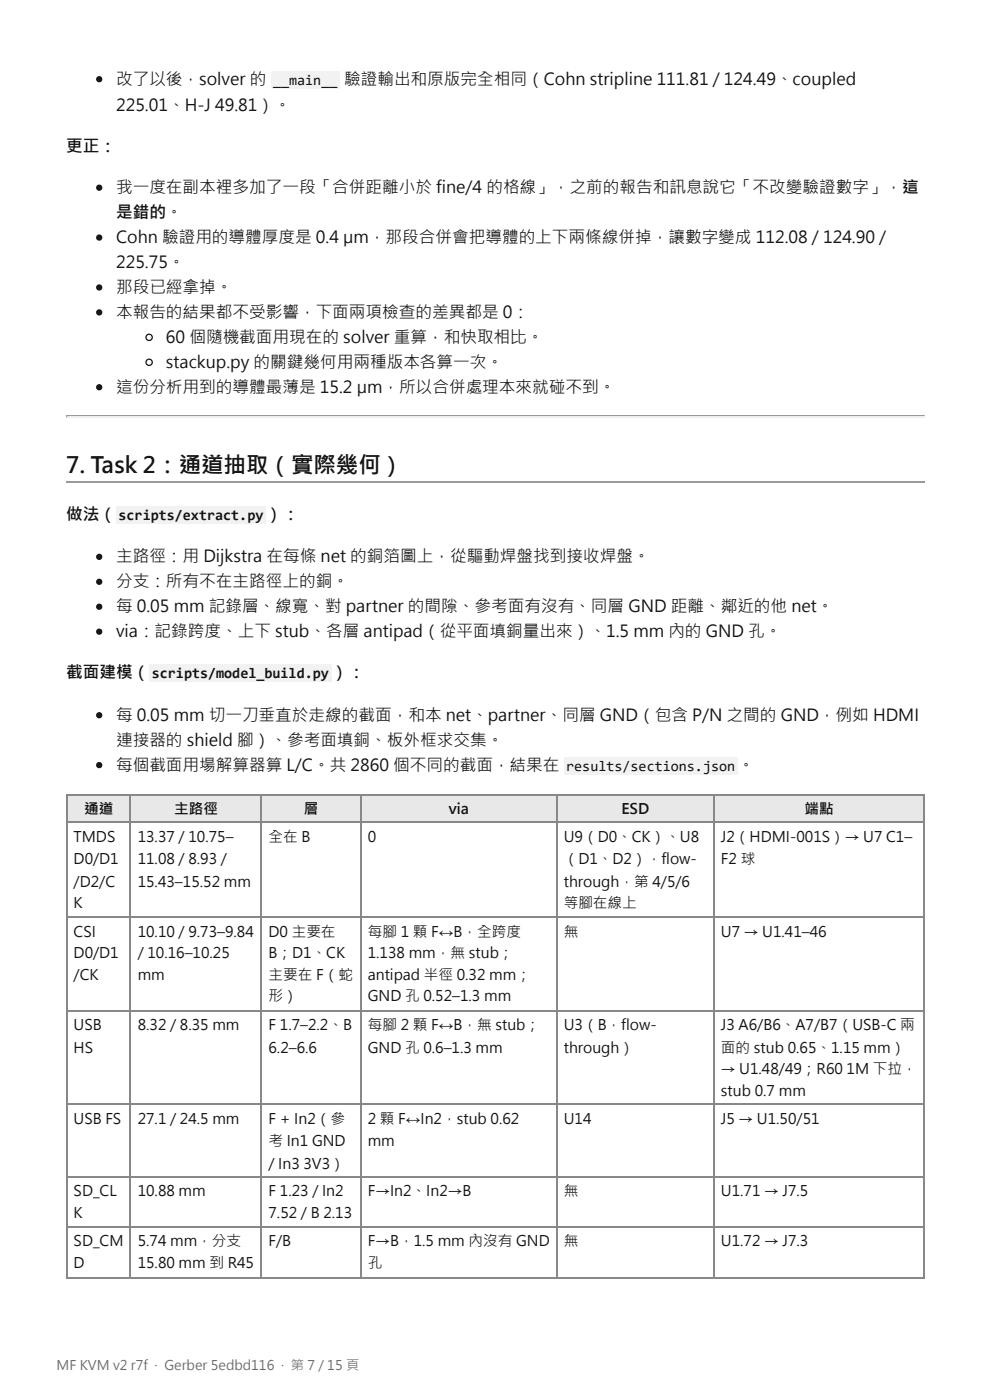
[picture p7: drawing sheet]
<svg xmlns="http://www.w3.org/2000/svg" width="210mm" height="297mm" viewBox="0 0 210 297" stroke-linecap="round" stroke-linejoin="round" font-family="sans-serif">
<defs><g id="words">
<text font-size="4.8" fill="#111" x="14" y="100.3">7. Task 2：通道抽取（實際幾何）</text>
<g font-size="3.5" fill="#111">
<text x="24.6" y="18">改了以後，solver 的</text>
<text x="73" y="18">驗證輸出和原版完全相同（Cohn stripline 111.81 / 124.49、coupled</text>
<text x="24.6" y="23.5">225.01、H-J 49.81）。</text>
<text x="14" y="32.3">更正：</text>
<text x="24.6" y="41">我一度在副本裡多加了一段「合併距離小於 fine/4 的格線」，之前的報告和訊息說它「不改變驗證數字」，這</text>
<text x="24.6" y="46.3">是錯的。</text>
<text x="24.6" y="51.6">Cohn 驗證用 的導體厚度是 0.4 µm，那段合併會把導體的上下兩條線併掉，讓數字變成 112.08 / 124.90 /</text>
<text x="24.6" y="56.9">225.75。</text>
<text x="24.6" y="62.2">那段已經拿掉。</text>
<text x="24.6" y="67.5">本報告的結果都不受影響，下面兩項檢查的差異都是 0：</text>
<text x="35.2" y="72.8">60 個隨機截面用 現在的 solver 重算，和快取相比。</text>
<text x="24.6" y="83.3">這份分析用 到的導體最薄是 15.2 µm，所以合併處理本來就碰不到。</text>
<text x="35.2" y="78.1">stackup.py 的關鍵幾何用 兩種版本各算一次。</text>
<text x="14" y="110.3">做法（</text>
<text x="56.4" y="110.3">）：</text>
<text x="24.6" y="119.3">主路徑：用 Dijkstra 在每條 net 的銅箔圖上，從驅動焊盤找到接收焊盤。</text>
<text x="24.6" y="124.6">分支：所有不在主路徑上的銅。</text>
<text x="24.6" y="129.9">每 0.05 mm 記錄層、線寬、對 partner 的間隙、參考面有沒有、同層 GND 距離、鄰近的他 net。</text>
<text x="24.6" y="135.2">via：記錄跨度、上下 stub、各層 antipad（從平面填銅量出來）、1.5 mm 內的 GND 孔。</text>
<text x="14" y="143.9">截面建模（</text>
<text x="70.3" y="143.9">）：</text>
<text x="24.6" y="152.9">每 0.05 mm 切一刀 垂直於走線的截面，和本 net、partner、同層 GND（包含 P/N 之間的 GND，例如 HDMI</text>
<text x="24.6" y="158.2">連接器的 shield 腳）、參考面填銅、板外框求交集。</text>
<text x="24.6" y="163.5">每個截面用 場解算器算 L/C。共 2860 個不同的截面，結果在</text>
<text x="156.4" y="163.5">。</text>
</g>
<g font-size="3.1" fill="#111">
<text x="57.9" y="18">__main__</text>
<text x="25.1" y="110.3">scripts/extract.py</text>
<text x="32.2" y="143.9">scripts/model_build.py</text>
<text x="120" y="163.5">results/sections.json</text>
<text x="17.8" y="172.8">通道</text>
<text x="36.9" y="172.8">主路徑</text>
<text x="64.4" y="172.8">層</text>
<text x="95.1" y="172.8">via</text>
<text x="131.8" y="172.8">ESD</text>
<text x="170.6" y="172.8">端點</text>
<text x="15.6" y="178.6">TMDS</text>
<text x="29.2" y="178.6">13.37 / 10.75–</text>
<text x="56.9" y="178.6">全在 B</text>
<text x="78" y="178.6">0</text>
<text x="119.5" y="178.6">U9（D0、CK）、U8</text>
<text x="152.9" y="178.6">J2（HDMI-001S）→ U7 C1–</text>
<text x="15.6" y="183.4">D0/D1</text>
<text x="29.2" y="183.4">11.08 / 8.93 /</text>
<text x="119.5" y="183.4">（D1、D2），flow-</text>
<text x="152.9" y="183.4">F2 球</text>
<text x="15.6" y="188.1">/D2/C</text>
<text x="29.2" y="188.1">15.43–15.52 mm</text>
<text x="119.5" y="188.1">through，第 4/5/6</text>
<text x="15.6" y="192.6">K</text>
<text x="119.5" y="192.6">等腳在線上</text>
<text x="15.6" y="198.7">CSI</text>
<text x="15.6" y="203.2">D0/D1</text>
<text x="29.2" y="198.7">10.10 / 9.73–9.84</text>
<text x="29.2" y="203.2">/ 10.16–10.25</text>
<text x="56.9" y="198.7">D0 主要在</text>
<text x="56.9" y="203.2">B；D1、CK</text>
<text x="78" y="198.7">每腳 1 顆 F↔ B，全跨度</text>
<text x="78" y="203.2">1.138 mm，無 stub；</text>
<text x="93" y="198.7">︎</text>
<text x="119.5" y="198.7">無</text>
<text x="152.9" y="198.7">U7 → U1.41–46</text>
<text x="15.6" y="208">/CK</text>
<text x="29.2" y="208">mm</text>
<text x="56.9" y="208">主要在 F（蛇</text>
<text x="78" y="208">antipad 半徑 0.32 mm；</text>
<text x="56.9" y="212.5">形）</text>
<text x="78" y="212.5">GND 孔 0.52–1.3 mm</text>
<text x="15.6" y="218.5">USB</text>
<text x="29.2" y="218.5">8.32 / 8.35 mm</text>
<text x="56.9" y="218.5">F 1.7–2.2、B</text>
<text x="78" y="218.5">每腳 2 顆 F↔ B，無 stub；</text>
<text x="93" y="218.5">︎</text>
<text x="119.5" y="218.5">U3（B，flow-</text>
<text x="152.9" y="218.5">J3 A6/B6、A7/B7（USB-C 兩</text>
<text x="15.6" y="223.3">HS</text>
<text x="56.9" y="223.3">6.2–6.6</text>
<text x="78" y="223.3">GND 孔 0.6–1.3 mm</text>
<text x="119.5" y="223.3">through）</text>
<text x="152.9" y="223.3">面的 stub 0.65、1.15 mm）</text>
<text x="152.9" y="227.8">→ U1.48/49；R60</text>
<text x="179.5" y="227.8">1M 下拉，</text>
<text x="152.9" y="232.6">stub 0.7 mm</text>
<text x="15.6" y="238.4">USB FS</text>
<text x="29.2" y="238.4">27.1 / 24.5 mm</text>
<text x="56.9" y="238.4">F + In2（參</text>
<text x="78" y="238.4">2 顆 F↔ In2，stub 0.62</text>
<text x="86.1" y="238.4">︎</text>
<text x="119.5" y="238.4">U14</text>
<text x="152.9" y="238.4">J5 → U1.50/51</text>
<text x="56.9" y="243.2">考 In1 GND</text>
<text x="78" y="243.2">mm</text>
<text x="56.9" y="247.9">/ In3</text>
<text x="64.3" y="247.9">3V3）</text>
<text x="15.6" y="253.7">SD_CL</text>
<text x="29.2" y="253.7">10.88 mm</text>
<text x="56.9" y="253.7">F 1.23 / In2</text>
<text x="78" y="253.7">F→In2、In2→B</text>
<text x="119.5" y="253.7">無</text>
<text x="152.9" y="253.7">U1.71 → J7.5</text>
<text x="15.6" y="258.5">K</text>
<text x="56.9" y="258.5">7.52 / B 2.13</text>
<text x="15.6" y="264.3">SD_CM</text>
<text x="15.6" y="269.1">D</text>
<text x="29.2" y="264.3">5.74 mm，分支</text>
<text x="29.2" y="269.1">15.80 mm 到 R45</text>
<text x="56.9" y="264.3">F/B</text>
<text x="78" y="264.3">F→B，1.5 mm 內沒有 GND</text>
<text x="78" y="269.1">孔</text>
<text x="119.5" y="264.3">無</text>
<text x="152.9" y="264.3">U1.72 → J7.3</text>
</g>
<text font-size="2.8" fill="#666b75" x="12" y="290.7">MF KVM v2 r7f · Gerber 5edbd116 · 第 7 / 15 頁</text>
</g></defs>
<path d="M14 88.2h182.1" fill="none" stroke="#9a9a9a" stroke-width=".26"/>
<path d="M14 88.5h182.1" fill="none" stroke="#eee" stroke-width=".26"/>
<path d="M196.1 88.1v.5h-.3v-.2z" fill="#eee"/>
<path d="M14 88.1h.3v.3l-.3 .2z" fill="#9a9a9a"/>
<path d="M14 102.3h182.1" fill="none" stroke="#999" stroke-width=".26"/>
<g fill="#e8e8e8">
<path d="M14.3 168.5h13.5v6.1h-13.5z"/>
<path d="M27.8 168.5h27.8v6.1h-27.8z"/>
<path d="M55.6 168.5h20.9v6.1h-20.9z"/>
<path d="M76.5 168.5h41.5v6.1h-41.5z"/>
<path d="M118 168.5h33.3v6.1h-33.3z"/>
<path d="M151.3 168.5h44.8v6.1h-44.8z"/>
</g>
<g fill="none" stroke="#888" stroke-width=".26">
<path d="M14 168.7h182.1M14 174.5h182.1M14.2 168.5v102.4M27.6 168.5v102.4M55.4 168.5v102.4M76.6 168.5v102.4M118.1 168.5v102.4M151.5 168.5v102.4M195.9 168.5v102.4M14 194.6h182.1M14 214.4h182.1M14 234.3h182.1"/>
<path d="M14 249.6h182.1M14 260.2h182.1M14 271.1h182.1"/>
</g>
<circle cx="21" cy="16.8" r=".66" fill="#111"/>
<path d="M57.4 15.1h14.6v3.7h-14.6z" fill="#f2f2f2"/>
<g fill="#111">
<circle cx="21" cy="39.8" r=".66"/>
<circle cx="21" cy="50.4" r=".66"/>
<circle cx="21" cy="61" r=".66"/>
<circle cx="21" cy="66.3" r=".66"/>
</g>
<g fill="none" stroke="#111" stroke-width=".26">
<circle cx="31.6" cy="76.9" r=".66"/>
<circle cx="31.6" cy="71.6" r=".66"/>
</g>
<circle cx="21" cy="82.2" r=".66" fill="#111"/>
<path d="M24.6 107.4h31.8v3.7h-31.8z" fill="#f2f2f2"/>
<g fill="#111">
<circle cx="21" cy="118.1" r=".66"/>
<circle cx="21" cy="123.4" r=".66"/>
<circle cx="21" cy="128.7" r=".66"/>
<circle cx="21" cy="134" r=".66"/>
</g>
<path d="M31.7 141h38.7v3.7h-38.7z" fill="#f2f2f2"/>
<g fill="#111">
<circle cx="21" cy="151.7" r=".66"/>
<circle cx="21" cy="162.3" r=".66"/>
</g>
<path d="M119.6 160.6h36.8v3.7h-36.8z" fill="#f2f2f2"/>
<use href="#words"/>
</svg>
